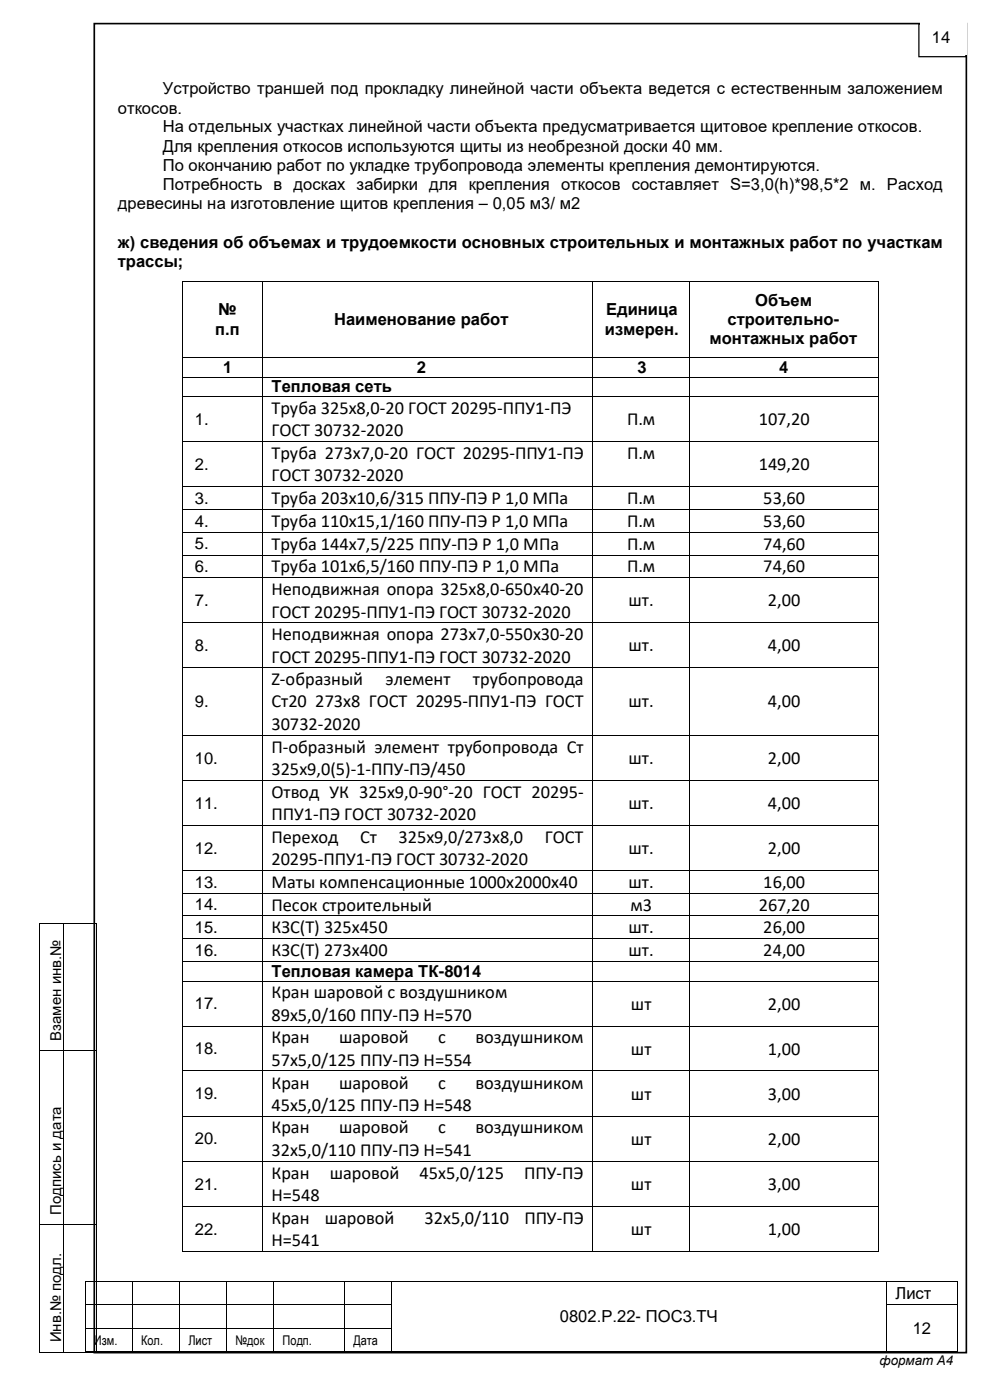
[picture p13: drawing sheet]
<svg xmlns="http://www.w3.org/2000/svg" width="210mm" height="297mm" viewBox="0 0 210 297" stroke-linecap="round" stroke-linejoin="round" font-family="sans-serif">
<defs><g id="words">
<g font-size="3.9">
<text x="57.6" y="87.8">Труба 325х8,0-20 ГОСТ 20295-ППУ1-ПЭ</text>
<text x="57.6" y="92.6">ГОСТ 30732-2020</text>
<text x="133" y="90.2">П.м</text>
<text x="161" y="90.2">107,20</text>
<text x="57.6" y="97.4">Труба 273х7,0-20 ГОСТ 20295-ППУ1-ПЭ</text>
<text x="133" y="97.4">П.м</text>
<text x="161" y="99.8">149,20</text>
<text x="57.6" y="102.2">ГОСТ 30732-2020</text>
<text x="57.6" y="107">Труба 203х10,6/315 ППУ-ПЭ Р 1,0 МПа</text>
<text x="133" y="107">П.м</text>
<text x="161.9" y="107">53,60</text>
<text x="57.6" y="111.8">Труба 110х15,1/160 ППУ-ПЭ Р 1,0 МПа</text>
<text x="133" y="111.8">П.м</text>
<text x="161.9" y="111.8">53,60</text>
<text x="57.6" y="116.6">Труба 144х7,5/225 ППУ-ПЭ Р 1,0 МПа</text>
<text x="133" y="116.6">П.м</text>
<text x="161.9" y="116.6">74,60</text>
<text x="57.6" y="121.5">Труба 101х6,5/160 ППУ-ПЭ Р 1,0 МПа</text>
<text x="133" y="121.5">П.м</text>
<text x="161.9" y="121.5">74,60</text>
<text x="57.6" y="126.3">Неподвижная опора 325х8,0-650х40-20</text>
<text x="57.6" y="131">ГОСТ 20295-ППУ1-ПЭ ГОСТ 30732-2020</text>
<text x="133.3" y="128.7">шт.</text>
<text x="162.9" y="128.7">2,00</text>
<text x="57.6" y="135.8">Неподвижная опора 273х7,0-550х30-20</text>
<text x="57.6" y="140.6">ГОСТ 20295-ППУ1-ПЭ ГОСТ 30732-2020</text>
<text x="133.3" y="138.2">шт.</text>
<text x="162.9" y="138.2">4,00</text>
<text x="57.6" y="145.4">Z-образный</text>
<text x="81.8" y="145.4">элемент</text>
<text x="100.3" y="145.4">трубопровода</text>
<text x="57.6" y="150.1">Ст20 273х8 ГОСТ 20295-ППУ1-ПЭ ГОСТ</text>
<text x="57.6" y="154.9">30732-2020</text>
<text x="133.3" y="150.1">шт.</text>
<text x="162.9" y="150.1">4,00</text>
<text x="57.6" y="159.7">П-образный элемент трубопровода Ст</text>
<text x="57.6" y="164.4">325х9,0(5)-1-ППУ-ПЭ/450</text>
<text x="133.3" y="162.1">шт.</text>
<text x="162.9" y="162.1">2,00</text>
<text x="57.6" y="169.2">Отвод УК 325х9,0-90°-20 ГОСТ 20295-</text>
<text x="57.6" y="174">ППУ1-ПЭ ГОСТ 30732-2020</text>
<text x="133.3" y="171.6">шт.</text>
<text x="162.9" y="171.6">4,00</text>
<text x="57.6" y="178.8">Переход</text>
<text x="76.4" y="178.8">Ст</text>
<text x="84.5" y="178.8">325х9,0/273х8,0</text>
<text x="115.6" y="178.8">ГОСТ</text>
<text x="57.6" y="183.6">20295-ППУ1-ПЭ ГОСТ 30732-2020</text>
<text x="133.3" y="181.2">шт.</text>
<text x="162.9" y="181.2">2,00</text>
<text x="57.6" y="188.4">Маты компенсационные 1000х2000х40</text>
<text x="133.3" y="188.4">шт.</text>
<text x="161.9" y="188.4">16,00</text>
<text x="57.6" y="193.2">Песок строительный</text>
<text x="133.7" y="193.2">м3</text>
<text x="161" y="193.2">267,20</text>
<text x="57.6" y="198">КЗС(Т) 325х450</text>
<text x="57.6" y="202.9">КЗС(Т) 273х400</text>
<text x="133.3" y="198">шт.</text>
<text x="133.3" y="202.9">шт.</text>
<text x="161.9" y="198">26,00</text>
<text x="161.9" y="202.9">24,00</text>
<text x="57.6" y="211.8">Кран шаровой с воздушником</text>
<text x="133.9" y="214.2">шт</text>
<text x="162.9" y="214.2">2,00</text>
<text x="57.6" y="216.6">89х5,0/160 ППУ-ПЭ Н=570</text>
<text x="57.6" y="221.4">Кран</text>
<text x="71.9" y="221.4">шаровой</text>
<text x="93" y="221.4">с</text>
<text x="100.8" y="221.4">воздушником</text>
<text x="57.6" y="226.1">57х5,0/125 ППУ-ПЭ Н=554</text>
<text x="133.9" y="223.8">шт</text>
<text x="162.9" y="223.8">1,00</text>
<text x="57.6" y="231">Кран</text>
<text x="71.9" y="231">шаровой</text>
<text x="93" y="231">с</text>
<text x="100.8" y="231">воздушником</text>
<text x="133.9" y="233.3">шт</text>
<text x="162.9" y="233.3">3,00</text>
<text x="57.6" y="235.7">45х5,0/125 ППУ-ПЭ Н=548</text>
<text x="57.6" y="240.5">Кран</text>
<text x="57.6" y="245.2">32х5,0/110 ППУ-ПЭ Н=541</text>
<text x="71.9" y="240.5">шаровой</text>
<text x="93" y="240.5">с</text>
<text x="100.8" y="240.5">воздушником</text>
<text x="133.9" y="242.9">шт</text>
<text x="162.9" y="242.9">2,00</text>
<text x="57.6" y="250.1">Кран</text>
<text x="69.9" y="250.1">шаровой</text>
<text x="89" y="250.1">45х5,0/125</text>
<text x="111.2" y="250.1">ППУ-ПЭ</text>
<text x="57.6" y="254.8">Н=548</text>
<text x="133.9" y="252.4">шт</text>
<text x="162.9" y="252.4">3,00</text>
<text x="57.6" y="259.6">Кран</text>
<text x="68.9" y="259.6">шаровой</text>
<text x="90.1" y="259.6">32х5,0/110</text>
<text x="111.3" y="259.6">ППУ-ПЭ</text>
<text x="133.9" y="262">шт</text>
<text x="162.9" y="262">1,00</text>
<text x="57.6" y="264.4">Н=541</text>
</g>
<g font-size="3.5">
<text x="197.7" y="9.1">14</text>
<text x="34.5" y="20">Устройство траншей под прокладку линейной части объекта ведется с естественным заложением</text>
<text x="25" y="24.1">откосов.</text>
<text x="34.5" y="28.1">На отдельных участках линейной части объекта предусматривается щитовое крепление откосов.</text>
<text x="34.5" y="32.2">Для крепления откосов используются щиты из необрезной доски 40 мм.</text>
<text x="34.5" y="36.2">По окончанию работ по укладке трубопровода элементы крепления демонтируются.</text>
<text x="34.5" y="40.3">Потребность в досках забирки для крепления откосов составляет S=3,0(h)*98,5*2 м. Расход</text>
<text x="25" y="44.4">древесины на изготовление щитов крепления – 0,05 м3/ м2</text>
<text x="25" y="52.6">ж) сведения об объемах и трудоемкости основных строительных и монтажных работ по участкам</text>
<text x="25" y="56.7">трассы;</text>
<text x="160.2" y="64.9">Объем</text>
<text x="45.7" y="71">п.п</text>
<text x="46.3" y="66.9">№</text>
<text x="70.9" y="69">Наименование работ</text>
<text x="128.3" y="71">измерен.</text>
<text x="128.6" y="66.9">Единица</text>
<text x="154.3" y="69">строительно-</text>
<text x="150.5" y="73">монтажных работ</text>
<text x="47.3" y="79.1">1</text>
<text x="57.6" y="83.3">Тепловая сеть</text>
<text x="88.4" y="79.1">2</text>
<text x="135.2" y="79.1">3</text>
<text x="165.3" y="79.1">4</text>
<text x="41.4" y="90.2">1.</text>
<text x="41.4" y="99.7">2.</text>
<text x="41.4" y="106.9">3.</text>
<text x="41.4" y="111.8">4.</text>
<text x="41.4" y="116.6">5.</text>
<text x="41.4" y="121.4">6.</text>
<text x="41.4" y="128.6">7.</text>
<text x="41.4" y="138.2">8.</text>
<text x="41.4" y="150.1">9.</text>
<text x="41.4" y="162">10.</text>
<text x="41.4" y="171.6">11.</text>
<text x="41.4" y="181.1">12.</text>
<text x="41.4" y="188.3">13.</text>
<text x="41.4" y="193.2">14.</text>
<text x="41.4" y="198">15.</text>
<text x="41.4" y="202.8">16.</text>
<text x="57.6" y="207.3">Тепловая камера ТК-8014</text>
<text x="41.4" y="214.2">17.</text>
<text x="41.4" y="223.7">18.</text>
<text x="41.4" y="233.3">19.</text>
<text x="41.4" y="242.8">20.</text>
<text x="41.4" y="252.4">21.</text>
<text x="41.4" y="262">22.</text>
<text x="190" y="275.5">Лист</text>
<text x="118.8" y="280.5">0802.Р.22- ПОС3.ТЧ</text>
<text x="193.6" y="283.1">12</text>
</g>
<g font-size="3.2">
<text x="13" y="220.8" transform="rotate(-90 13 220.8)">Взамен инв.№</text>
<text x="13" y="257.8" transform="rotate(-90 13 257.8)">Подпись и дата</text>
<text x="13" y="284.8" transform="rotate(-90 13 284.8)">Инв.№ подл.</text>
</g>
<g font-size="2.8">
<text x="19.9" y="285.3">Изм.</text>
<text x="29.9" y="285.3">Кол.</text>
<text x="40" y="285.3">Лист</text>
<text x="50" y="285.3">№док</text>
<text x="59.9" y="285.3">Подп.</text>
<text x="75" y="285.3">Дата</text>
<text x="186.6" y="289.6">формат А4</text>
</g>
</g></defs>
<path d="M194.9 5h10v7h-10z" fill="none" stroke="#000" stroke-width=".26"/>
<g fill="#000">
<path d="M38.7 59.6v.1zM55.6 59.6l.1 .1zM125.6 59.6l.1 .1zM146.3 59.6l.1 .1zM186.3 59.6l.1 .1zM38.7 75.8v.1zM55.6 75.8l.1 .1zM125.6 75.8l.1 .1zM146.3 75.8l.1 .1zM186.3 75.8l.1 .1zM38.7 80v.1zM38.7 84.1v.1z"/>
<path d="M38.7 93.7v.1zM55.6 80l.1 .1zM55.6 84.1l.1 .1zM55.6 93.7l.1 .1zM125.6 80l.1 .1zM125.6 84.1l.1 .1zM125.6 93.7l.1 .1zM146.3 80l.1 .1zM146.3 84.1l.1 .1zM146.3 93.7l.1 .1zM186.3 80l.1 .1zM186.3 84.1l.1 .1z"/>
<path d="M186.3 93.7l.1 .1zM38.7 108.1v.1zM38.7 112.9v.1zM38.7 117.7v.1zM55.6 103.3h.1zM55.6 108.1l.1 .1zM55.6 112.9l.1 .1zM55.6 117.7l.1 .1zM125.6 103.3h.1zM125.6 108.1l.1 .1zM125.6 112.9l.1 .1zM125.6 117.7l.1 .1z"/>
<path d="M146.3 103.3h.1zM146.3 108.1l.1 .1zM146.3 112.9l.1 .1zM146.3 117.7l.1 .1zM186.3 103.3h.1zM186.3 108.1l.1 .1zM186.3 112.9l.1 .1zM186.3 117.7l.1 .1zM38.7 132.1v.1zM55.6 122.6h.1zM55.6 132.1l.1 .1zM125.6 122.6h.1z"/>
<path d="M125.6 132.1l.1 .1zM146.3 122.6h.1zM146.3 132.1l.1 .1zM186.3 122.6h.1zM186.3 132.1l.1 .1zM38.7 141.6v.1zM55.6 141.6l.1 .1zM55.6 156h.1zM125.6 141.6l.1 .1zM125.6 156h.1zM146.3 141.6l.1 .1zM146.3 156h.1z"/>
<path d="M186.3 141.6l.1 .1zM186.3 156h.1zM38.7 165.5v.1zM38.7 175.1v.1zM55.6 165.5l.1 .1zM55.6 175.1l.1 .1zM125.6 165.5l.1 .1zM125.6 175.1l.1 .1zM146.3 165.5l.1 .1zM146.3 175.1l.1 .1zM186.3 165.5l.1 .1zM186.3 175.1l.1 .1z"/>
<path d="M8.3 195.8h.2v1.7h-.2zM8.3 195.8h.2v.2h-.2zM13.3 196h.2v1.5h-.2zM13.3 195.8h.2v.2h-.2zM20.4 195.8h.1v1.7h-.1zM20.4 195.8h.1v.2h-.1zM38.7 189.5v.1zM38.7 194.3v.1zM38.7 199.1v.1zM55.6 184.7h.1zM55.6 189.5l.1 .1zM55.6 194.3l.1 .1z"/>
<path d="M55.6 199.1l.1 .1zM125.6 184.7h.1zM125.6 189.5l.1 .1zM125.6 194.3l.1 .1zM125.6 199.1l.1 .1zM146.3 184.7h.1zM146.3 189.5l.1 .1zM146.3 194.3l.1 .1zM146.3 199.1l.1 .1zM186.3 184.7h.1zM186.3 189.5l.1 .1zM186.3 194.3l.1 .1z"/>
<path d="M186.3 199.1l.1 .1zM38.7 208.1v.1zM38.7 217.7v.1zM55.6 204h.1zM55.6 208.1l.1 .1zM55.6 217.7l.1 .1zM125.6 204h.1zM125.6 208.1l.1 .1zM125.6 217.7l.1 .1zM146.3 204h.1zM146.3 208.1l.1 .1zM146.3 217.7l.1 .1z"/>
<path d="M186.3 204h.1zM186.3 208.1l.1 .1zM186.3 217.7l.1 .1zM8.3 222.8h.2v1.7h-.2zM13.3 222.8h.2v1.7h-.2zM20.4 222.8h.1v1.7h-.1zM38.7 227.2v.1zM38.7 236.8v.1zM55.6 227.2l.1 .1zM55.6 236.8l.1 .1zM125.6 227.2l.1 .1zM125.6 236.8l.1 .1z"/>
<path d="M146.3 227.2l.1 .1zM146.3 236.8l.1 .1zM186.3 227.2l.1 .1zM186.3 236.8l.1 .1zM38.7 246.3v.1zM38.7 255.9v.1zM55.6 246.3l.1 .1zM55.6 255.9l.1 .1zM125.6 246.3l.1 .1zM125.6 255.9l.1 .1zM146.3 246.3l.1 .1zM146.3 255.9l.1 .1z"/>
<path d="M186.3 246.3l.1 .1zM186.3 255.9l.1 .1zM8.3 259.8h.2v1.7h-.2zM13.3 259.8h.2v1.7h-.2zM17.9 271.7h.2v.2h-.2zM17.9 276.7h.2v.2h-.2zM20.4 259.8h.1v1.7h-.1zM27.9 271.7h.2v.2h-.2zM27.9 276.7h.2v.2h-.2zM37.9 271.7h.2v.2h-.2zM37.9 276.7h.2v.2h-.2zM38.7 265.5v.1z"/>
<path d="M48 271.7h.1v.2h-.1zM48 276.7h.1v.2h-.1zM55.6 265.5l.1 .1zM58 271.7h.1v.2h-.1zM58 276.7h.1v.2h-.1zM73 271.7h.2v.2h-.2zM73 276.7h.2v.2h-.2zM83 271.7h.1v.2h-.1zM83 276.7h.1v.2h-.1zM125.6 265.5l.1 .1zM146.3 265.5l.1 .1zM186.3 265.5l.1 .1z"/>
<path d="M188 271.7h.2v.2h-.2zM188 276.7h.2v.2h-.2zM203 271.7h.2v.2h-.2zM203 276.7h.2v.2h-.2zM8.3 286.8h.2v.2h-.2zM13.3 286.8h.2v.2h-.2zM17.9 281.7h.2v.2h-.2zM17.9 286.8h.2v.1h-.2zM20.4 286.8h.1v.2h-.1zM27.9 281.7h.2v.2h-.2zM27.9 286.8h.2v.1h-.2zM37.9 281.7h.2v.2h-.2z"/>
<path d="M37.9 286.8h.2v.1h-.2zM48 281.7h.1v.2h-.1zM48 286.8h.1v.1h-.1zM58 281.7h.1v.2h-.1zM58 286.8h.1v.1h-.1zM73 281.7h.2v.2h-.2zM73 286.8h.2v.1h-.2zM83 281.7h.1v.2h-.1zM83 286.8h.1v.1h-.1zM188 281.7h.2v.2h-.2zM188 286.8h.2v.1h-.2zM203 281.7h.2v.2h-.2z"/>
<path d="M203 286.8h.2v.1h-.2z"/>
</g>
<g fill="none" stroke="#000" stroke-width=".21">
<path d="M55.6 59.6h-16.9v16.2l16.9 .1M125.6 59.6h-69.9v16.2l69.9 .1M125.7 59.7v16.1M125.7 59.6h20.6v16.2l-20.6 .1M146.4 59.6h39.9M186.4 59.7v16.1M38.7 75.9v4.1M55.7 75.9v4.1M125.7 75.9v4.1M146.3 75.9v4.1M146.4 75.9h39.9M186.4 75.9v4.1"/>
<path d="M38.7 84.2v9.5M38.7 93.8v9.5M38.7 84.2h16.9M38.7 93.7h16.9M55.6 80l-16.9 .1v4M55.7 84.2v9.5M55.7 93.8v9.5M55.7 84.2h69.9M55.7 93.7h69.9M125.6 80l-69.9 .1v4M125.7 80.1v4M125.7 84.2v9.5"/>
<path d="M125.7 93.8v9.5M125.7 80l20.6 .1v4M125.7 84.2h20.6M125.7 93.7h20.6M146.3 84.2v9.5M146.3 93.8v9.5M146.4 80h39.9M146.4 84.2h39.9M146.4 93.7h39.9M186.4 80.1v4M186.4 84.2v9.5M186.4 93.8v9.5"/>
<path d="M55.6 103.3h-16.9v4.8M55.6 108.1l-16.9 .1v4.7M55.6 112.9l-16.9 .1v4.7M55.6 117.8h-16.9v4.8M125.6 103.3h-69.9v4.8M125.6 108.1l-69.9 .1v4.7M125.6 112.9l-69.9 .1v4.7M125.6 117.8h-69.9v4.8M125.7 103.3v4.8M125.7 108.2v4.7M125.7 113v4.7M125.7 117.8v4.8"/>
<path d="M125.7 103.3h20.6v4.8M125.7 108.1l20.6 .1v4.7M125.7 112.9l20.6 .1v4.7M125.7 117.8h20.6v4.8M146.4 103.3h39.9M146.4 108.1h39.9M146.4 112.9h39.9M146.4 117.8h39.9M186.4 103.3v4.8M186.4 108.2v4.7M186.4 113v4.7M186.4 117.8v4.8"/>
<path d="M38.7 132.2v9.4M38.7 132.2h16.9M55.6 122.6h-16.9v9.5M55.7 132.2v9.4M55.7 132.2h69.9M125.6 122.6h-69.9v9.5M125.7 122.6v9.5M125.7 132.2v9.4M125.7 122.6h20.6v9.5M125.7 132.2h20.6M146.3 132.2v9.4M146.4 122.6h39.9"/>
<path d="M146.4 132.2h39.9M186.4 122.6v9.5M186.4 132.2v9.4M38.7 156v9.5M55.6 141.7h-16.9v14.3h16.9M55.7 156v9.5M125.6 141.7h-69.9v14.3h69.9M125.7 141.7v14.3M125.7 156v9.5M125.7 141.7h20.6v14.3h-20.6M146.3 156v9.5M146.4 141.7h39.9"/>
<path d="M146.4 156h39.9M186.4 141.7v14.3M186.4 156v9.5M38.7 165.6v9.5M38.7 175.2v9.5M38.7 165.6h16.9M38.7 175.1h16.9M55.7 165.6v9.5M55.7 175.2v9.5M55.7 165.6h69.9M55.7 175.1h69.9M125.7 165.6v9.5"/>
<path d="M125.7 175.2v9.5M125.7 165.6h20.6M125.7 175.1h20.6M146.3 165.6v9.5M146.3 175.2v9.5M146.4 165.6h39.9M146.4 175.1h39.9M186.4 165.6v9.5M186.4 175.2v9.5M8.4 197.5v25.3M8.5 195.9h4.8M13.4 197.5v25.3"/>
<path d="M13.5 195.9h6.9M20.4 197.5v25.3M55.6 184.7h-16.9v4.8M55.6 189.5l-16.9 .1v4.7M55.6 194.4h-16.9v4.7M55.6 199.2h-16.9v4.8M125.6 184.7h-69.9v4.8M125.6 189.5l-69.9 .1v4.7M125.6 194.4h-69.9v4.7M125.6 199.2h-69.9v4.8M125.7 184.7v4.8M125.7 189.6v4.7"/>
<path d="M125.7 194.4v4.7M125.7 199.2v4.8M125.7 184.7h20.6v4.8M125.7 189.5l20.6 .1v4.7M125.7 194.4h20.6v4.7M125.7 199.2h20.6v4.8M146.4 184.7h39.9M146.4 189.5h39.9M146.4 194.4h39.9M146.4 199.2h39.9M186.4 184.7v4.8M186.4 189.6v4.7"/>
<path d="M186.4 194.4v4.7M186.4 199.2v4.8M38.7 208.2v9.5M38.7 217.8v9.4M38.7 208.2h16.9M38.7 217.7h16.9M55.6 204h-16.9v4.1M55.7 208.2v9.5M55.7 217.8v9.4M55.7 208.2h69.9M55.7 217.7h69.9M125.6 204h-69.9v4.1"/>
<path d="M125.7 204v4.1M125.7 208.2v9.5M125.7 217.8v9.4M125.7 204h20.6v4.1M125.7 208.2h20.6M125.7 217.7h20.6M146.3 208.2v9.5M146.3 217.8v9.4M146.4 204h39.9M146.4 208.2h39.9M146.4 217.7h39.9M186.4 204v4.1"/>
<path d="M186.4 208.2v9.5M186.4 217.8v9.4M8.4 224.5v35.3M8.5 222.9h4.8M13.4 224.5v35.3M13.5 222.9h6.9M20.4 224.5v35.3M38.7 227.3v9.5M38.7 236.9v9.4M38.7 227.2h16.9M38.7 236.8h16.9M55.7 227.3v9.5"/>
<path d="M55.7 236.9v9.4M55.7 227.2h69.9M55.7 236.8h69.9M125.7 227.3v9.5M125.7 236.9v9.4M125.7 227.2h20.6M125.7 236.8h20.6M146.3 227.3v9.5M146.3 236.9v9.4M146.4 227.2h39.9M146.4 236.8h39.9M186.4 227.3v9.5"/>
<path d="M186.4 236.9v9.4M8.5 259.9h4.8M13.5 259.9h6.9M38.7 256v9.5h16.9M38.7 255.9h16.9M55.6 246.4h-16.9v9.5M55.7 256v9.5h69.9M55.7 255.9h69.9M125.6 246.4h-69.9v9.5M125.7 246.4v9.5M125.7 256v9.5M125.7 246.4h20.6v9.5"/>
<path d="M125.7 255.9h20.6M146.3 256v9.5h-20.6M146.4 246.4h39.9M146.4 255.9h39.9M186.4 246.4v9.5M186.4 256v9.5M8.4 261.5v25.3M13.4 261.5v25.3M18 271.9v4.8M18 276.9v4.8M18.1 271.8h9.8M18.1 276.8h9.8"/>
<path d="M20.4 261.5v25.3M28 271.9v4.8M28 276.9v4.8M28.1 271.8h9.8M28.1 276.8h9.8M38 271.9v4.8M38 276.9v4.8M38.1 271.8h9.9M38.1 276.8h9.9M48 271.9v4.8M48 276.9v4.8M48.1 271.8h9.9"/>
<path d="M48.1 276.8h9.9M58 271.9v4.8M58 276.9v4.8M58.1 271.8h14.9M58.1 276.8h14.9M73.1 271.9v4.8M73.1 276.9v4.8M73.2 271.8h9.8M73.2 276.8h9.8M83.1 271.9v4.8M83.1 276.9v4.8M83.1 271.8h104.9"/>
<path d="M146.4 265.5h39.9M188.1 271.9v4.8M188.1 276.9v4.8M188.2 271.8h14.8M188.2 276.8h14.8M203.1 271.9v4.8M203.1 276.9v4.8M8.5 286.9h4.8M13.5 286.9h6.9M18 281.9v4.9M18.1 281.8h9.8M18.1 286.9h9.8"/>
<path d="M28 281.9v4.9M28.1 281.8h9.8M28.1 286.9h9.8M38 281.9v4.9M38.1 281.8h9.9M38.1 286.9h9.9M48 281.9v4.9M48.1 281.8h9.9M48.1 286.9h9.9M58 281.9v4.9M58.1 281.8h14.9M58.1 286.9h14.9"/>
<path d="M73.1 281.9v4.9M73.2 281.8h9.8M73.2 286.9h9.8M83.1 281.9v4.9M83.1 286.9h104.9M188.1 281.9v4.9M188.2 286.9h14.8M203.1 281.9v4.9"/>
</g>
<path d="M20 5h185v282h-185z" fill="none" stroke="#000" stroke-width=".35"/>
<path d="M195.2 4.6h9.8v7h-9.8z" fill-rule="evenodd" fill="#fff"/>
<use href="#words"/>
</svg>
